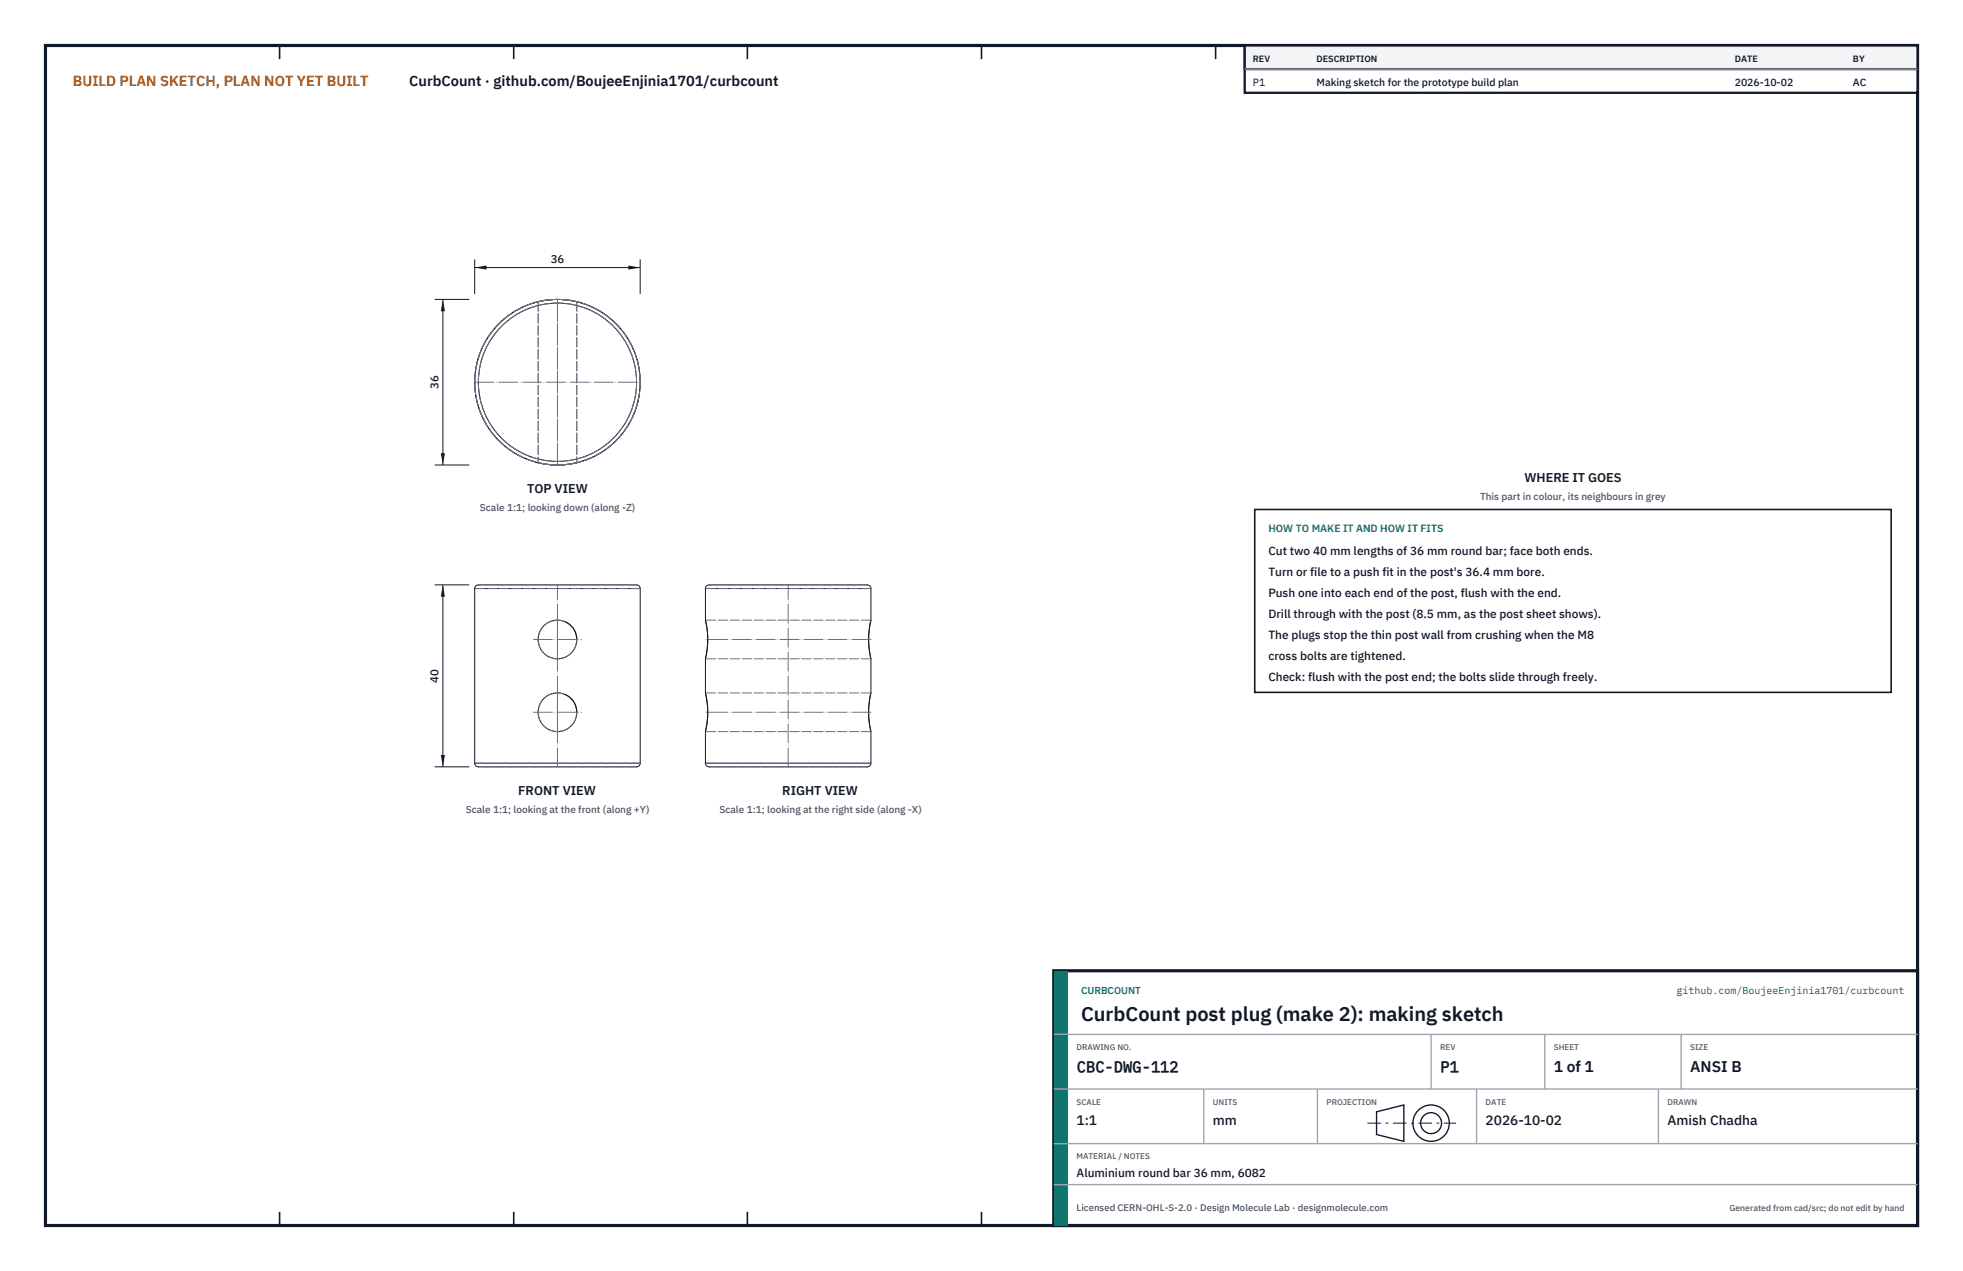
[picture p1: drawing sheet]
<svg xmlns="http://www.w3.org/2000/svg" width="432mm" height="279mm" viewBox="0 0 432 279" stroke-linecap="round" stroke-linejoin="round" font-family="sans-serif">
<defs><g id="words">
<text font-size="4.4" fill="#111827" x="237.8" y="224.4">CurbCount post plug (make 2): making sketch</text>
<g font-size="3.4" fill="#111827">
<text x="236.8" y="235.6">CBC-DWG-112</text>
<text x="316.8" y="235.6">P1</text>
<text x="341.8" y="235.6">1 of 1</text>
<text x="371.8" y="235.6">ANSI B</text>
</g>
<text font-size="3.2" fill="#b45309" x="16" y="19">BUILD PLAN SKETCH, PLAN NOT YET BUILT</text>
<text font-size="3.2" fill="#111827" x="90" y="19">CurbCount · github.com/BoujeeEnjinia1701/curbcount</text>
<g font-size="3" fill="#111827">
<text x="236.8" y="247.2">1:1</text>
<text x="266.8" y="247.2">mm</text>
<text x="326.8" y="247.2">2026-10-02</text>
<text x="366.8" y="247.2">Amish Chadha</text>
</g>
<g font-size="2.8" fill="#111827">
<text x="335.3" y="106">WHERE IT GOES</text>
<text x="115.9" y="108.4">TOP VIEW</text>
<text x="114" y="174.8">FRONT VIEW</text>
<text x="172.1" y="174.8">RIGHT VIEW</text>
</g>
<g font-size="2.6" fill="#111827">
<text x="279" y="122">Cut two 40 mm lengths of 36 mm round bar; face both ends.</text>
<text x="279" y="126.6">Turn or file to a push fit in the post's 36.4 mm bore.</text>
<text x="279" y="131.2">Push one into each end of the post, flush with the end.</text>
<text x="279" y="135.8">Drill through with the post (8.5 mm, as the post sheet shows).</text>
<text x="279" y="140.4">The plugs stop the thin post wall from crushing when the M8</text>
<text x="279" y="145">cross bolts are tightened.</text>
<text x="279" y="149.6">Check: flush with the post end; the bolts slide through freely.</text>
<text x="236.8" y="258.8">Aluminium round bar 36 mm, 6082</text>
</g>
<g font-size="2.5" fill="#111827">
<text x="121.1" y="57.8">36</text>
<text x="96.4" y="85.5" transform="rotate(-90 96.4 85.5)">36</text>
<text x="96.4" y="150.1" transform="rotate(-90 96.4 150.1)">40</text>
</g>
<g font-size="2.3" fill="#111827">
<text x="275.6" y="18.8">P1</text>
<text x="289.6" y="18.8">Making sketch for the prototype build plan</text>
<text x="381.6" y="18.8">2026-10-02</text>
<text x="407.6" y="18.8">AC</text>
</g>
<text font-size="2.3" fill="#0f766e" x="279" y="117">HOW TO MAKE IT AND HOW IT FITS</text>
<g font-size="2.2" fill="#4b5563">
<text x="105.5" y="112.4">Scale 1:1; looking down (along -Z)</text>
<text x="325.6" y="110">This part in colour, its neighbours in grey</text>
<text x="102.4" y="178.7">Scale 1:1; looking at the front (along +Y)</text>
<text x="158.2" y="178.7">Scale 1:1; looking at the right side (along -X)</text>
</g>
<g font-size="2.2" fill="#0f766e">
<text x="237.8" y="218.4">CURBCOUNT</text>
<text x="368.8" y="218.4">github.com/BoujeeEnjinia1701/curbcount</text>
</g>
<text font-size="2.1" fill="#4b5563" x="236.8" y="266.2">Licensed CERN-OHL-S-2.0 · Design Molecule Lab · designmolecule.com</text>
<g font-size="2" fill="#111827">
<text x="275.6" y="13.6">REV</text>
<text x="289.6" y="13.6">DESCRIPTION</text>
<text x="381.6" y="13.6">DATE</text>
<text x="407.6" y="13.6">BY</text>
</g>
<text font-size="1.9" fill="#4b5563" x="380.4" y="266.2">Generated from cad/src; do not edit by hand</text>
<g font-size="1.8" fill="#4b5563">
<text x="236.8" y="230.8">DRAWING NO.</text>
<text x="316.8" y="230.8">REV</text>
<text x="341.8" y="230.8">SHEET</text>
<text x="371.8" y="230.8">SIZE</text>
<text x="236.8" y="242.8">SCALE</text>
<text x="266.8" y="242.8">UNITS</text>
<text x="291.8" y="242.8">PROJECTION</text>
<text x="326.8" y="242.8">DATE</text>
<text x="366.8" y="242.8">DRAWN</text>
<text x="236.8" y="254.8">MATERIAL / NOTES</text>
</g>
</g></defs>
<path d="M10 10h411.8v259.4h-411.8z" fill="none" stroke="#111827" stroke-width=".7" stroke-linecap="butt"/>
<g fill="none" stroke="#111827" stroke-width=".35">
<path d="M61.5 10v3M113 10v3M164.4 10v3M215.9 10v3M267.4 10v3M318.9 10v3M370.3 10v3M61.5 266.4v3M113 266.4v3M164.4 266.4v3M215.9 266.4v3M267.4 266.4v3"/>
<path d="M318.9 266.4v3M370.3 266.4v3"/>
</g>
<g fill="none" stroke="#111727" stroke-width=".22">
<path d="M118.4 66.3a18.2 18.2 0 0 1 8.5 0M118.4 101.7a18.2 18.2 0 0 0 8.5 0M104.4 129.4l.3-.7 .5-.1h34.8l.6 .2 .2 .6M104.4 129.4h36.4M104.4 129.4v38.4M124.2 136.6a4.3 4.3 0 0 1 2.7 4M140.8 129.4v38.4M155.2 136.3a18.2 18.2 0 0 1 0 8.5M155.2 129.4l.3-.7 .5-.1h34.8l.5 .1 .3 .7M155.2 129.4h36.4M155.2 129.4v6.9M191.6 136.3a18.2 18.2 0 0 0 0 8.5"/>
<path d="M191.6 129.4v6.9M124.2 152.6a4.3 4.3 0 0 1 2.7 4M155.2 152.3a18.2 18.2 0 0 1 0 8.5M155.2 144.8v7.5M191.6 152.3a18.2 18.2 0 0 0 0 8.5M191.6 144.8v7.5M104.4 167.8l.3 .5 .5 .3h34.8l.6-.3 .2-.5M104.4 167.8h36.4M155.2 167.8l.2 .5 .6 .3h34.8l.5-.3 .3-.5M155.2 167.8h36.4M155.2 160.8v7M191.6 160.8v7"/>
<circle cx="122.6" cy="84" r="18.2"/>
<circle cx="122.6" cy="84" r="17.4"/>
<circle cx="122.6" cy="140.6" r="4.3"/>
<circle cx="122.6" cy="156.6" r="4.2"/>
</g>
<g fill="none" stroke="#6a7180" stroke-width=".22" stroke-dasharray="2.1 .5">
<path d="M118.4 66.3a18.2 18.2 0 0 1 8.5 0M118.4 66.3v35.4M126.9 66.3a18.2 18.2 0 0 0-8.5 0M126.9 66.3v35.4M118.4 101.7a18.2 18.2 0 0 0 8.5 0M126.9 101.7a18.2 18.2 0 0 1-8.5 0M124.2 136.6a4.3 4.3 0 0 0-5.7 2.9 4.3 4.3 0 0 0 3.6 5.3 4.3 4.3 0 0 0 4.8-4.2M140 128.6h-34.8M140.8 129.4h-36.4M190.8 128.6h-34.8M191.6 136.3h-36.4M191.6 129.4h-36.4"/>
<path d="M124.2 152.6a4.3 4.3 0 0 0-5.7 2.9 4.3 4.3 0 0 0 3.6 5.3 4.3 4.3 0 0 0 4.8-4.2M191.6 152.3h-36.4M191.6 144.8h-36.4M140 168.6h-34.8M140.8 167.8h-36.4M190.8 168.6h-34.8M191.6 160.8h-36.4M191.6 167.8h-36.4"/>
<circle cx="122.6" cy="84" r="18.2"/>
<circle cx="122.6" cy="84" r="17.4"/>
</g>
<path d="M122.6 65.8v36.4M104.4 84h36.4M122.6 102.2v-36.4M117.3 156.6h10.6M117.3 140.6h10.6M122.6 145.9v-10.6M191.6 156.6h-36.4M191.6 140.6h-36.4M122.6 168.6v-40M122.6 161.9v-10.6M173.4 168.6v-40" fill="none" stroke="#6a7180" stroke-width=".22" stroke-dasharray="4.2 .5 0 .5"/>
<path d="M104.4 57v7.6M104.4 58.8h36.4M140.8 57v7.6" fill="none" stroke="#111827" stroke-width=".22"/>
<path d="M104.4 58.8l2.6-.4v.9zM138.2 58.4v.9l2.6-.5z" fill="#111827"/>
<path d="M95.6 65.8h7.6M97.4 65.8v36.4M95.6 102.2h7.6" fill="none" stroke="#111827" stroke-width=".22"/>
<path d="M97.4 65.8l-.4 2.6h.9zM97 99.6h.9l-.5 2.6z" fill="#111827"/>
<path d="M95.6 128.6h7.6M97.4 128.6v40M95.6 168.6h7.6" fill="none" stroke="#111827" stroke-width=".22"/>
<path d="M97.4 128.6l-.4 2.6h.9zM97 166h.9l-.5 2.6z" fill="#111827"/>
<path d="M276 112h140v40.2h-140z" fill="#fff" stroke="#111827" stroke-width=".35"/>
<path d="M273.8 10h148v10.4h-148z" fill="#fff" stroke="#111827" stroke-width=".5"/>
<path d="M273.8 10h148v5.2h-148z" fill="#f3f4f6" stroke="#111827" stroke-width=".5"/>
<path d="M273.8 15.2h148" fill="none" stroke="#9ca3af" stroke-width=".3"/>
<path d="M231.8 213.4h190v56h-190z" fill="#fff" stroke="#111827" stroke-width=".7" stroke-linecap="butt"/>
<path d="M231.8 213.4h3v56h-3z" fill="#0f766e"/>
<path d="M231.8 227.4h190M231.8 239.4h190M264.8 239.4v12M289.8 239.4v12M314.8 227.4v12M324.8 239.4v12M339.8 227.4v12M364.8 239.4v12M369.8 227.4v12M231.8 251.4h190M231.8 260.4h190" fill="none" stroke="#9ca3af" stroke-width=".3"/>
<g fill="none" stroke="#111827" stroke-width=".3">
<path d="M302.8 244.4l6-1.5v8l-6-1.5z"/>
<circle cx="314.8" cy="246.9" r="4"/>
<circle cx="314.8" cy="246.9" r="2.3"/>
</g>
<path d="M300.8 246.9h19.5" fill="none" stroke="#111827" stroke-width=".22" stroke-dasharray="3 1 .6 1" stroke-linecap="butt"/>
<use href="#words"/>
</svg>
